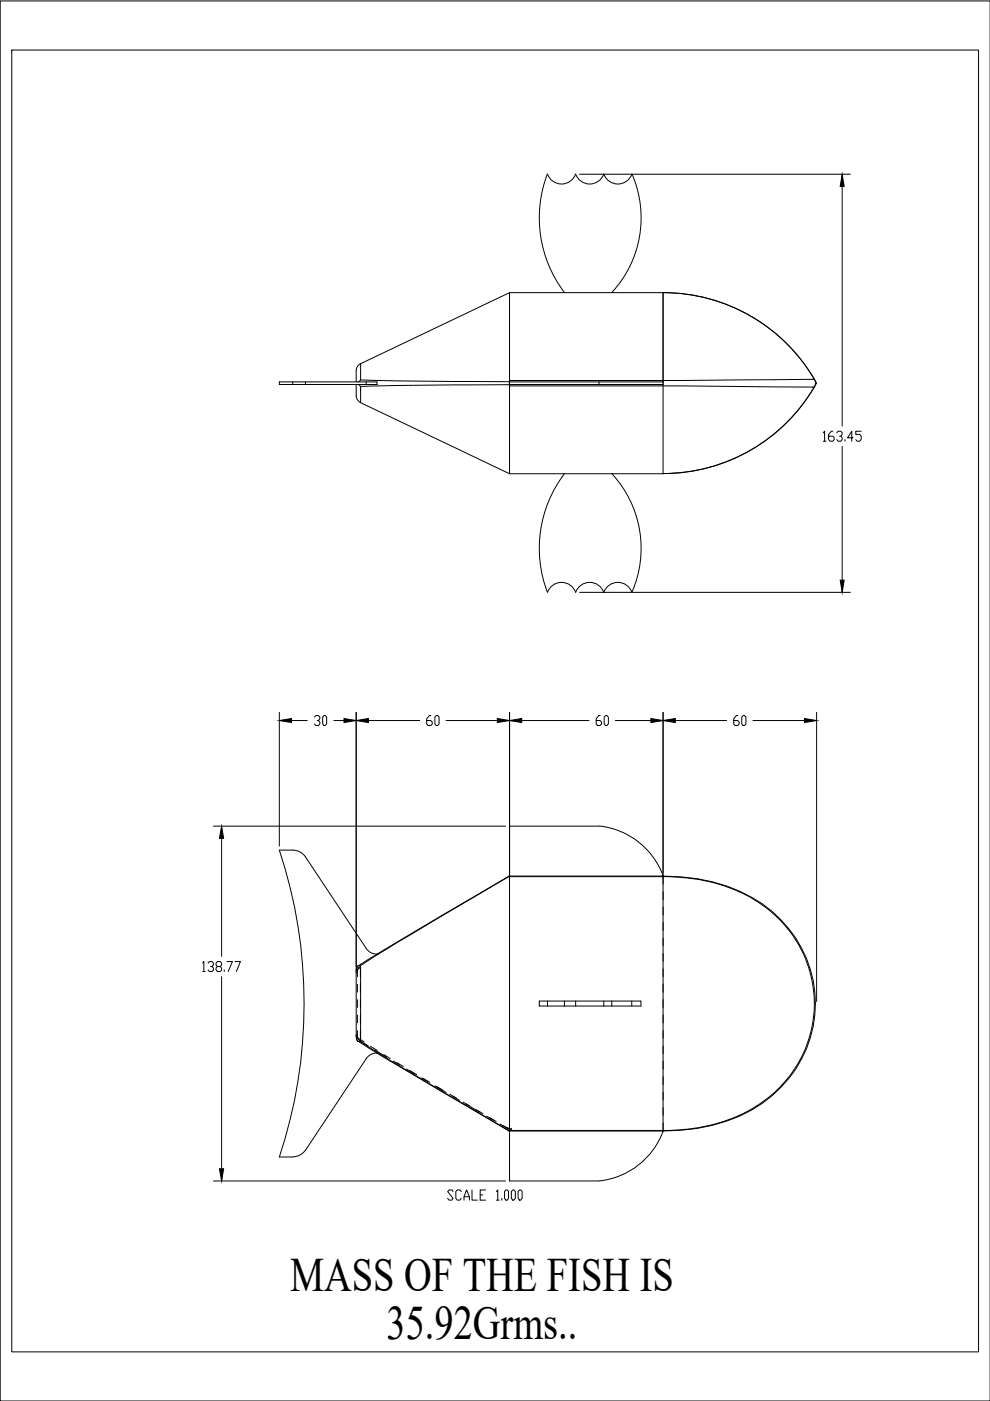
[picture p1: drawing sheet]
<svg xmlns="http://www.w3.org/2000/svg" width="210mm" height="297mm" viewBox="0 0 210 297" stroke-linecap="round" stroke-linejoin="round" font-family="sans-serif">
<defs><g id="words">
<g font-size="10.2">
<text x="61.5" y="273.6">MASS OF THE FISH IS</text>
<text x="82" y="284">35.92Grms..</text>
</g>
</g></defs>
<!-- layer: 0 -->
<g fill="none" stroke="#000" stroke-width=".21">
<path d="M0 .2h209.9v296.8h-209.9zM2.5 10.6h205v276h-205zM122 36.9a3.2 3.2 0 0 1-2.9 2.1 3.2 3.2 0 0 1-3-2.1 26 26 0 0 0 3.6 25.1M122.1 36.9a3.2 3.2 0 0 0 2.9 2.1 3.2 3.2 0 0 0 3-2.1 3.2 3.2 0 0 0 3 2.1 3.2 3.2 0 0 0 3-2.1 23.3 23.3 0 0 1-4.3 25.1M122.9 36.9h57.4M178.6 36.9v53.4M75.5 78.6v2.4M76.5 77.1a1.63 1.63 0 0 0-1 1.5M76.5 77.1v3.4l19.7 .4h11.8v-.2M108 62v18.7M108 62h32.6v38.4h-32.6M108 62l-31.5 15.1"/>
<path d="M59.2 81h20.8v.5h-20.8zM62.1 81v.5M64.8 81v.5M75.5 83.9a1.63 1.63 0 0 0 1 1.4M75.5 81.5v2.4M76 81.5l.5 .4M76.5 80.6l-.5 .4M77.6 81v.5M108 81.1v.4M108 81.5v.1M108 80.9v.1M108 80.7h36.6l28.1-.3a37.1 37.1 0 0 0-32.1-18.4 37.1 37.1 0 0 1 32.5 19.2"/>
<path d="M108 81.8v-.2h-11.8l-19.7 .3v3.5l31.5 15M108 81.8h36.6l28.1 .3M108 81.8v18.6M108 81.5h32.6M127 81v.5M140.6 81h-32.6v.5M172.7 80.4l.2 .7-.2 1M173.1 81.2a37.1 37.1 0 0 1-32.5 19.2 37.1 37.1 0 0 0 32.1-18.4M174.5 91.8l.3-.4v2.1M174.5 93.5h.6M176.6 91.4h-.3l-.6 .7v1.1l.3 .3h.6l.3-.3v-.4l-.3-.3h-.9M177.4 91.8l.3-.4h.6l.3 .4v.3l-.3 .4h-.3"/>
<path d="M178.3 92.5l.3 .3v.4l-.3 .3h-.6l-.3-.3M178.6 94.6v31M179.2 93.2v.3M180.8 92.8h-1.1l.9-1.4v2.1M182.6 91.4h-1.2v.7h.9l.3 .4v.7l-.3 .3h-.6l-.3-.3M119.7 100.4a26 26 0 0 0-3.6 25.2 3.2 3.2 0 0 1 3-2.1 3.2 3.2 0 0 1 2.9 2.1M129.7 100.4a23.3 23.3 0 0 1 4.3 25.2 3.2 3.2 0 0 0-3-2.1 3.2 3.2 0 0 0-3 2.1 3.2 3.2 0 0 0-3-2.1 3.2 3.2 0 0 0-2.9 2.1M122.9 125.6h57.4M59.2 152.8h6M59.2 151v28.4M66.7 152l.3-.3h.5l.3 .3v.4l-.3 .4h-.2M67.5 152.8l.3 .3v.4l-.3 .3h-.5l-.3-.3"/>
<path d="M68.7 151.7h.3l.3 .3v1.5l-.3 .3h-.3l-.3-.3v-1.5zM70.8 152.8h18.2M75.5 151v54.6M91.4 151.7h-.3l-.6 .7v1.1l.3 .3h.6l.3-.3v-.4l-.3-.3h-.9M92.5 151.7h.3l.3 .3v1.5l-.3 .3h-.3l-.3-.3v-1.5zM94.6 152.8h30.3M108 151v88.7M127.3 151.7h-.3l-.6 .7v1.1l.3 .3h.6l.3-.3v-.4l-.3-.3h-.9M128.4 151.7h.3l.3 .3v1.5l-.3 .3h-.3l-.3-.3v-1.5zM130.5 152.8h23.6M140.6 151v88.8M156.4 151.7h-.3l-.5 .7v1.1l.3 .3h.5l.3-.3v-.4l-.3-.3h-.8"/>
<path d="M157.6 151.7h.3l.3 .3v1.5l-.3 .3h-.3l-.3-.3v-1.5zM159.6 152.8h13.5M173.1 151v61.3M45.3 175.2h61.9M47 175.2v27.6M108 175.2h19M127.1 175.1a16.3 16.3 0 0 1 13.5 10.6M107.9 185.7l-28 16.6M107.9 185.7h32.7a37 37 0 0 1 21 5.9 25.5 25.5 0 0 1 0 42.3 34.5 34.5 0 0 1-17.3 5.7l-3.7 .2M107.9 185.7l.1 .1M108 185.8l-23.8 14-7.7 4.9M108 185.8l32.6 .1a35.5 35.5 0 0 1 22 6.7 25.3 25.3 0 0 1-2.5 42 36.4 36.4 0 0 1-19.5 5.1h-32.6"/>
<path d="M43 204.2l.2-.3v2.1M43 206h.5M44.1 204.2l.3-.3h.6l.3 .3v.4l-.3 .3h-.3M45 204.9l.3 .4v.3l-.3 .4h-.6l-.3-.4M46.1 204.9l-.3-.3v-.4l.3-.3h.6l.3 .3v.4l-.3 .3h-.6l-.3 .4v.3l.3 .4h.6l.3-.4v-.3l-.3-.4M47 207.1v43.3M47.5 205.6v.4M48.1 203.9h1.2l-.9 2.1M49.8 203.9h1.2l-.9 2.1M76 204.8h-.2l-.3 1v14l.3 .9 .2 .1M76.5 204.7v16.2M76.5 204.7l-.5 .1"/>
<path d="M80 202.3l-4 2.5M80 202.3l-.9-.1a2.63 2.63 0 0 1-1.5-1.1l-12.8-19.4a3.2 3.2 0 0 0-2.7-1.5h-2.9a103.4 103.4 0 0 1 0 65.1h2.9M114.3 212.2h21.6v1.1h-21.6zM116.1 212.2v1.1M122 212.2v1.1M128 212.2v1.1M133.9 212.2v1.1M76 220.8l4 2.5M76 220.8l.5 .1M76.5 220.9l7.7 4.8 23.8 14.1M79.9 223.3l28 16.5M80 223.3l-1.3 .3-1.1 .9-12.8 19.4"/>
<path d="M107.9 239.8h32.7M108 239.8h-.1M108 239.7v.1M108 239.8v10.6h19M140.6 239.8a16.3 16.3 0 0 1-13.5 10.6M45.3 250.4h61.9M64.8 243.8a3.2 3.2 0 0 1-2.7 1.5M96.1 252.6l-.3-.3h-.6l-.3 .3 1.2 1.5-.3 .4h-.6l-.3-.4M97.8 252.6l-.3-.3h-.6l-.3 .3v1.5l.3 .4h.6l.3-.4M98.4 254.5v-.8l.5-1.4 .6 1.4v.8M98.4 253.7h1.1M100.1 252.3v2.2h1.1"/>
<path d="M101.8 253.4h.6M103 252.3h-1.2v2.2h1.2M105.2 252.6l.3-.3v2.2M105.2 254.5h.6M106.4 254.1v.4M107.3 252.3h.3l.2 .3v1.5l-.2 .4h-.3l-.3-.4v-1.5zM108.7 252.3h.3l.3 .3v1.5l-.3 .4h-.3l-.3-.4v-1.5zM110.2 252.3h.2l.3 .3v1.5l-.3 .4h-.2l-.3-.4v-1.5z"/>
</g>
<path d="M178.6 36.9l.4 2.6h-.9zM178.1 123h.9l-.4 2.6zM59.2 152.8l2.6-.5v.9zM75.5 152.8l2.6-.5v.9zM72.9 152.3l2.6 .5-2.6 .4zM105.5 152.3l2.5 .5-2.5 .4zM108 152.8l2.6-.5v.9zM140.6 152.8l2.6-.5v.9zM138 152.3l2.6 .5-2.6 .4zM170.6 152.3l2.5 .5-2.5 .4zM47 175.2l.4 2.5h-.9zM46.5 247.8h.9l-.4 2.6z" fill="#000" stroke="#000" stroke-width=".21"/>
<!-- layer: DEFAULT_2 -->
<g fill="none" stroke="#000" stroke-width=".21">
<path d="M107.9 185.7l.1 .1M75.5 219.4l.2 1.1 .3 .3M75.8 219.7l.2 .7 .3 .2M75.8 204.8l-.3 1.3M75.8 219.7l.2 .5 .4 .2M75.8 205.9v1.2M75.8 208.7v1.6M75.8 211.9v1.7M75.8 215.2v1.7M75.8 218.5v1.2M76.4 205.2l-.1-.2-.3 .2-.2 .7M76.4 205.2l-.6 .4v.3"/>
<path d="M76.4 208.7v1.6M76.4 211.9v1.7M76.4 215.2v1.7M76.4 205.2v1.9M76.4 218.5v1.9M79.9 202.3h.1M119.7 212.2v1.1M129.7 212.2v1.1M76.3 220.6l1.8 1.1M76.4 220.4l-.1 .2M76.4 220.4l.8 .5M78.6 221.9l1.4 .8"/>
<path d="M79.5 222.6l2.5 1.5M79.9 223.3h.1M81.4 223.6l1.3 .8M83.4 225l1.4 .8M84.1 225.3l1.4 .8M86.2 226.7l1.8 1M86.9 227l1.4 .8M89.4 228.5l1.4 .9M89.7 228.7l1.4 .8M92.2 230.2l2.4 1.4M92.5 230.3l1.4 .9M95.4 232l1.4 .8"/>
<path d="M96 232.4l1.4 .9M98.2 233.7l1.4 .8M98.8 234.1l3 1.7M101 235.3l1.4 .8M103.2 236.7l1.4 .8M103.8 237l1.4 .8M106 238.3l1.7 1M106.6 238.6l.9 .5M107.5 239.1l.2 .2M107.5 239.1l.2 .1M107.7 239.3l.3 .1M107.7 239.2l.8 .1v.2l-.5-.1"/>
<path d="M107.7 239.2l.3 .2M108 239.8h-.1"/>
</g>
<!-- layer: 03___PRT_ALL_CURVES -->
<g fill="none" stroke="#000" stroke-width=".21">
<path d="M140.6 62v19.3M140.6 185.7v1.7M140.6 189.1v1.6M140.6 192.3v1.7M140.6 195.6v1.7M140.6 198.9v1.6M140.6 202.2v1.6M140.6 205.4v1.6M140.6 208.7v1.6M140.6 211.9v1.7M140.6 215.2v1.7M140.6 218.5v1.6"/>
<path d="M140.6 221.8v1.6M140.6 225v1.7M140.6 228.3v1.6M140.6 231.5v1.7M140.6 234.9v1.6M140.6 238.1v1.7"/>
</g>
<use href="#words"/>
</svg>
